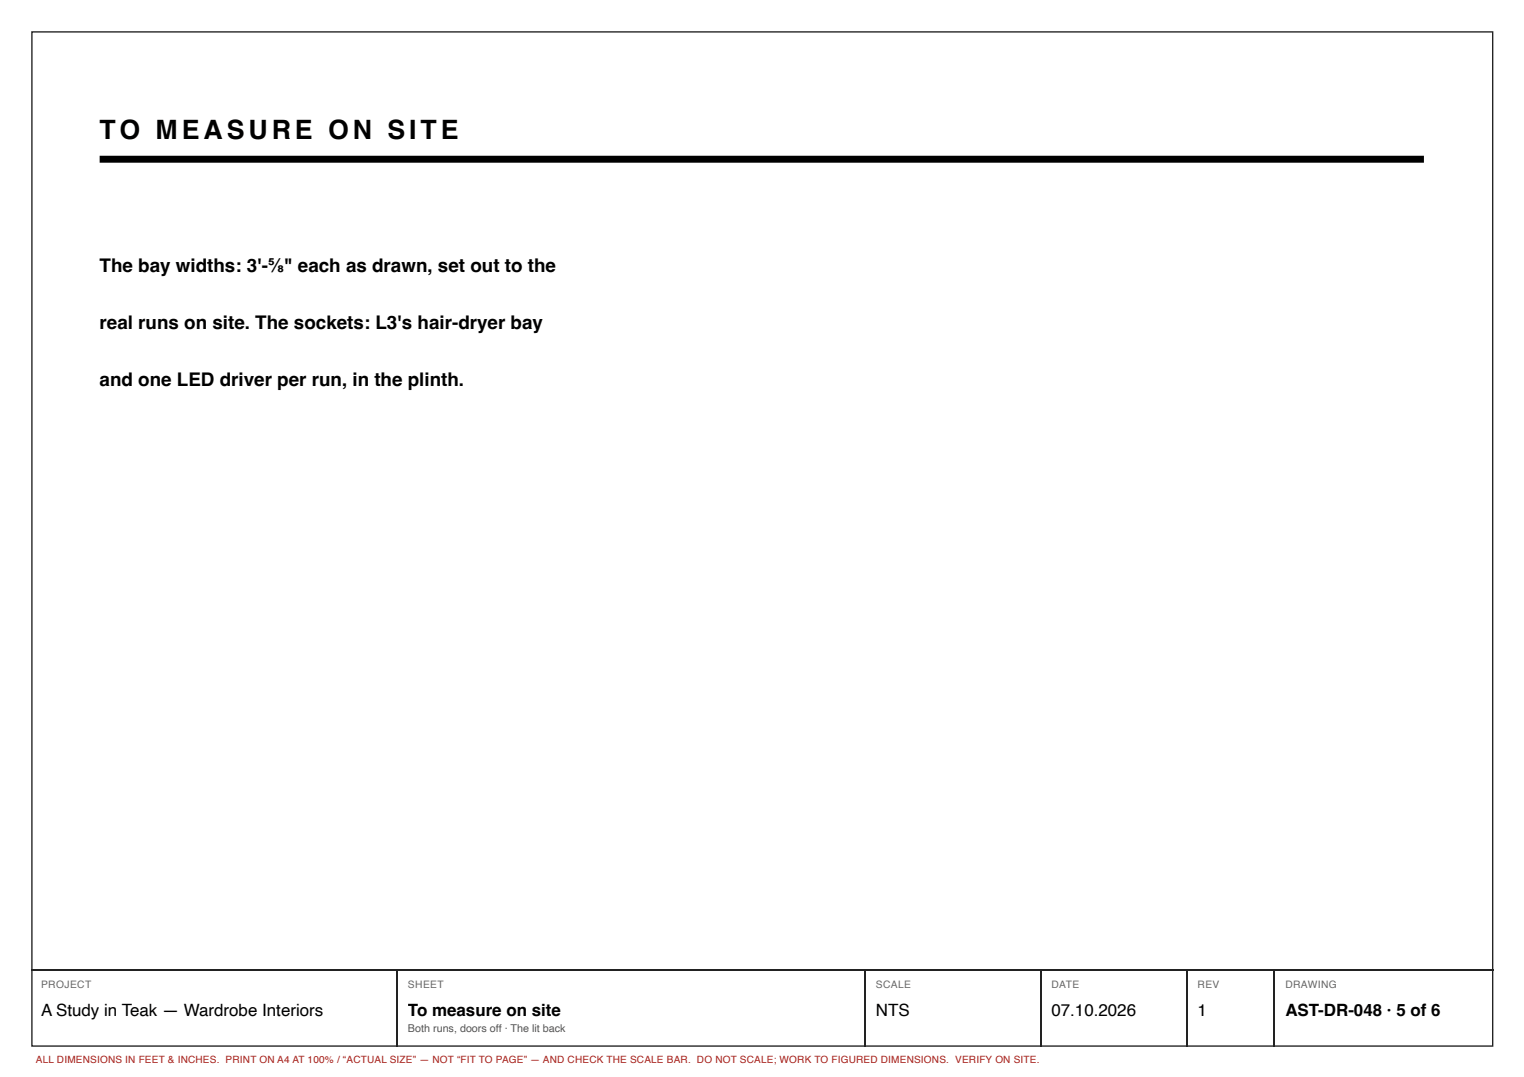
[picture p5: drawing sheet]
<svg xmlns="http://www.w3.org/2000/svg" width="297mm" height="210mm" viewBox="0 0 297 210" stroke-linecap="round" stroke-linejoin="round" font-family="sans-serif">
<defs><g id="words">
<text font-size="5.2" x="19.4" y="27.2">TO MEASURE ON SITE</text>
<g font-size="3.7">
<text x="19.4" y="53">The bay widths: 3'-⅝&quot; each as drawn, set out to the</text>
<text x="19.4" y="64.1">real runs on site. The sockets: L3's hair-dryer bay</text>
<text x="19.4" y="75.2">and one LED driver per run, in the plinth.</text>
</g>
<g font-size="3.3">
<text x="8" y="197.9">A Study in Teak — Wardrobe Interiors</text>
<text x="79.5" y="197.9">To measure on site</text>
<text x="170.7" y="197.9">NTS</text>
<text x="204.9" y="197.9">07.10.2026</text>
<text x="233.4" y="197.9">1</text>
<text x="250.5" y="197.9">AST-DR-048 · 5 of 6</text>
</g>
<text font-size="2.1" fill="#555" x="79.5" y="201.1">Both runs, doors off · The lit back</text>
<g font-size="2" fill="#666">
<text x="8" y="192.6">PROJECT</text>
<text x="79.5" y="192.6">SHEET</text>
<text x="170.7" y="192.6">SCALE</text>
<text x="204.9" y="192.6">DATE</text>
<text x="233.4" y="192.6">REV</text>
<text x="250.5" y="192.6">DRAWING</text>
</g>
<text font-size="1.9" fill="#a51d17" x="7" y="207.2">ALL DIMENSIONS IN FEET &amp; INCHES. PRINT ON A4 AT 100% / “ACTUAL SIZE” — NOT “FIT TO PAGE” — AND CHECK THE SCALE BAR. DO NOT SCALE; WORK TO FIGURED DIMENSIONS. VERIFY ON SITE.</text>
</g></defs>
<path d="M6.2 6.2h284.7v197.7h-284.7zM6.1 189h284.9M77.4 189.2v14.8M168.7 189.2v14.8M202.8 189.2v14.8M231.4 189.2v14.8M248.3 189.2v14.8" fill="none" stroke="#222" stroke-width=".26"/>
<path d="M19.4 31h258.1" fill="none" stroke="#000" stroke-width="1.4" stroke-linecap="butt"/>
<use href="#words"/>
</svg>
